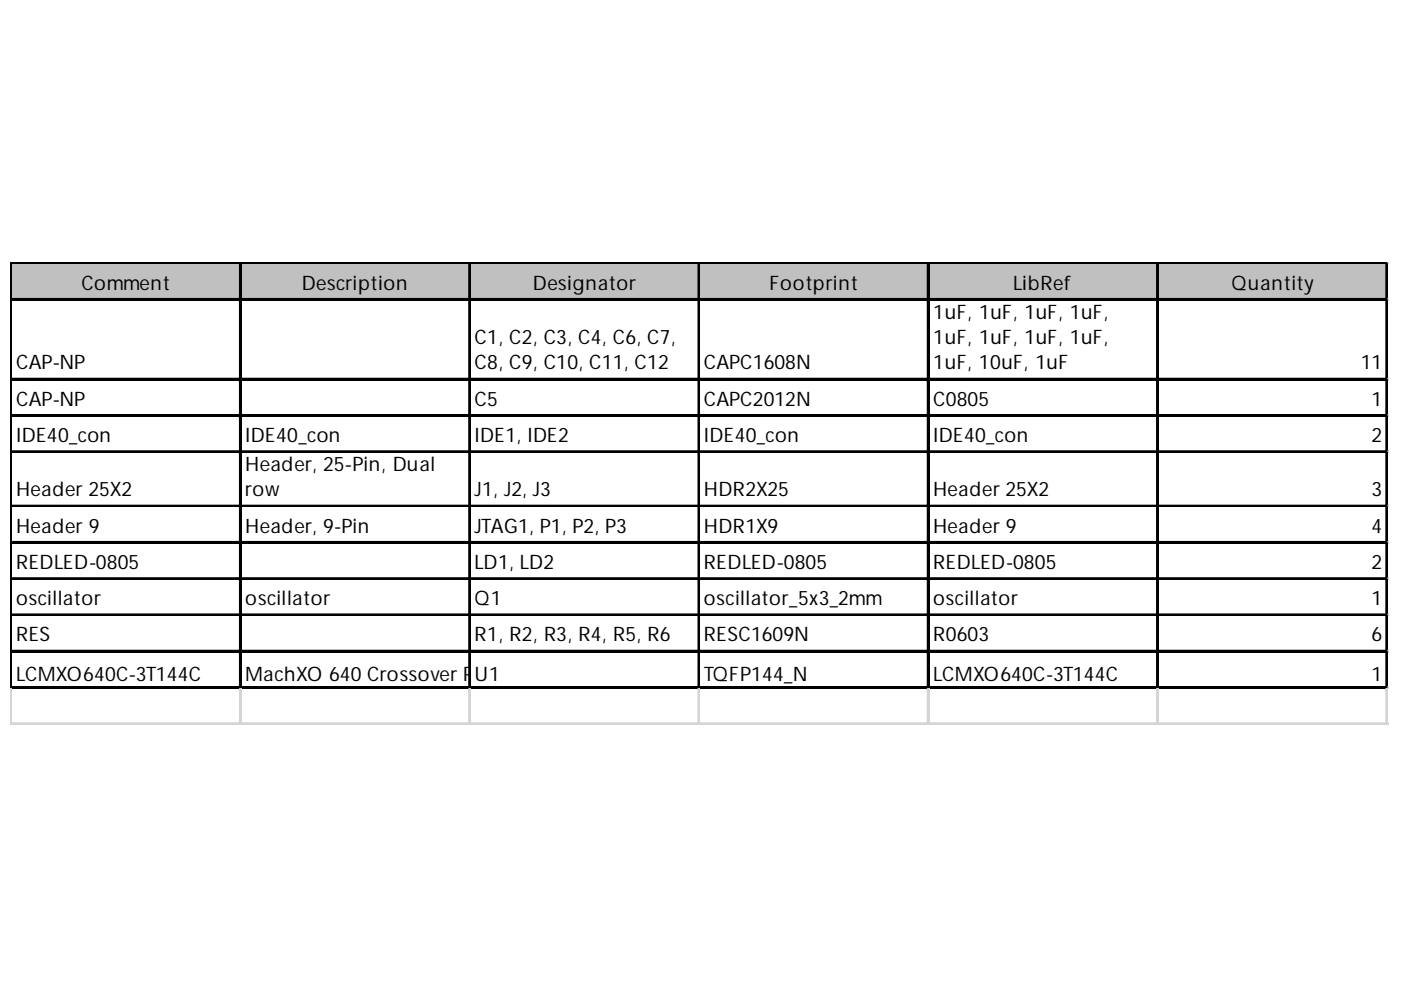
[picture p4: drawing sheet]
<svg xmlns="http://www.w3.org/2000/svg" width="297mm" height="210mm" viewBox="0 0 297 210" stroke-linecap="round" stroke-linejoin="round" font-family="sans-serif">
<defs><g id="words">
<g font-size="4.2">
<text x="17.3" y="61.4">Comment</text>
<text x="64" y="61.4">Description</text>
<text x="113" y="61.4">Designator</text>
<text x="163.1" y="61.4">Footprint</text>
<text x="214.8" y="61.4">LibRef</text>
<text x="261.1" y="61.4">Quantity</text>
<text x="197.8" y="67.5">1uF, 1uF, 1uF, 1uF,</text>
<text x="100.6" y="72.9">C1, C2, C3, C4, C6, C7,</text>
<text x="197.8" y="72.9">1uF, 1uF, 1uF, 1uF,</text>
<text x="3.4" y="78.3">CAP-NP</text>
<text x="100.6" y="78.3">C8, C9, C10, C11, C12</text>
<text x="149.2" y="78.3">CAPC1608N</text>
<text x="197.8" y="78.3">1uF, 10uF, 1uF</text>
<text x="288.5" y="78.3">11</text>
<text x="3.4" y="86">CAP-NP</text>
<text x="100.6" y="86">C5</text>
<text x="149.2" y="86">CAPC2012N</text>
<text x="197.8" y="86">C0805</text>
<text x="290.8" y="86">1</text>
<text x="3.4" y="93.7">IDE40_con</text>
<text x="52" y="93.7">IDE40_con</text>
<text x="100.6" y="93.7">IDE1, IDE2</text>
<text x="149.2" y="93.7">IDE40_con</text>
<text x="197.8" y="93.7">IDE40_con</text>
<text x="290.8" y="93.7">2</text>
<text x="52" y="99.8">Header, 25-Pin, Dual</text>
<text x="3.4" y="105.2">Header 25X2</text>
<text x="52" y="105.2">row</text>
<text x="100.6" y="105.2">J1, J2, J3</text>
<text x="149.2" y="105.2">HDR2X25</text>
<text x="197.8" y="105.2">Header 25X2</text>
<text x="290.8" y="105.2">3</text>
<text x="3.4" y="112.9">Header 9</text>
<text x="52" y="112.9">Header, 9-Pin</text>
<text x="100.6" y="112.9">JTAG1, P1, P2, P3</text>
<text x="149.2" y="112.9">HDR1X9</text>
<text x="197.8" y="112.9">Header 9</text>
<text x="290.8" y="112.9">4</text>
<text x="3.4" y="120.6">REDLED-0805</text>
<text x="100.6" y="120.6">LD1, LD2</text>
<text x="149.2" y="120.6">REDLED-0805</text>
<text x="197.8" y="120.6">REDLED-0805</text>
<text x="290.8" y="120.6">2</text>
<text x="3.4" y="128.3">oscillator</text>
<text x="52" y="128.3">oscillator</text>
<text x="100.6" y="128.3">Q1</text>
<text x="149.2" y="128.3">oscillator_5x3_2mm</text>
<text x="197.8" y="128.3">oscillator</text>
<text x="290.8" y="128.3">1</text>
<text x="3.4" y="136">RES</text>
<text x="100.6" y="136">R1, R2, R3, R4, R5, R6</text>
<text x="149.2" y="136">RESC1609N</text>
<text x="197.8" y="136">R0603</text>
<text x="290.8" y="136">6</text>
<text x="3.4" y="144.4">LCMXO640C-3T144C</text>
<text x="52" y="144.4">MachXO 640 Crossover P</text>
<text x="100.5" y="144.4">LD, 1.8V/2.5V/3.3V, 113 UTsQFI/Os, 144-Pins TQFP,</text>
<text x="100.6" y="144.4">U1</text>
<text x="151.8" y="144.4">er P144_N</text>
<text x="197.2" y="144.4">SLpMXOG640C-3T Commercial Grade</text>
<text x="199.8" y="144.4">Ceed</text>
<text x="213.8" y="144.4">rade-3,144C</text>
<text x="290.8" y="144.4">1</text>
</g>
</g></defs>
<path d="M2.6 56h291.7v7.7h-291.7z" fill="#c0c0c0"/>
<g fill="none" stroke="#000" stroke-width=".39">
<path d="M2.2 55.7v90.3M2.4 55.7v90.3M2.6 55.7h291.7M50.9 56.1v89.9M51 56.1v89.9M99.5 56.1v89.9M99.7 56.1v89.9M148.1 56.1v89.9M148.3 56.1v89.9M196.7 56.1v89.9M196.9 56.1v89.9M245.3 56.1v89.9"/>
<path d="M245.5 56.1v89.9M293.9 56.1v89.9M294.1 56.1v89.9M2.6 63.4h291.7M2.6 80.3h291.7M2.6 88h291.7M2.6 95.7h291.7M2.6 107.2h291.7M2.6 114.9h291.7M2.6 122.6h291.7M2.6 130.3h291.7M2.6 138h291.7"/>
<path d="M2.6 145.6h291.7"/>
</g>
<path d="M2.6 55.9h291.7M2.6 63.6h291.7M2.6 80.5h291.7M2.6 88.2h291.7M2.6 95.9h291.7M2.6 107.4h291.7M2.6 115.1h291.7M2.6 122.8h291.7M2.6 130.5h291.7M2.6 138.1h291.7M2.6 145.8h291.7" fill="none" stroke="#000" stroke-width=".38"/>
<g fill="none" stroke="#d4d4d4" stroke-width=".39">
<path d="M294.3 55.7h.1M2.2 146v7.6M2.4 146v7.6M50.9 146v7.6M51 146v7.6M99.5 146v7.6M99.7 146v7.6M148.1 146v7.6M148.3 146v7.6M196.7 146v7.6M196.9 146v7.6M245.3 146v7.6"/>
<path d="M245.5 146v7.6M293.9 146v7.6M294.1 146v7.6"/>
</g>
<path d="M294.3 55.7v.4z" fill="#d4d4d4"/>
<path d="M294.3 63.4h.1" fill="none" stroke="#d4d4d4" stroke-width=".39"/>
<path d="M294.3 63.4v.3z" fill="#d4d4d4"/>
<path d="M294.3 80.3h.1" fill="none" stroke="#d4d4d4" stroke-width=".39"/>
<path d="M294.3 80.3v.4z" fill="#d4d4d4"/>
<path d="M294.3 88h.1" fill="none" stroke="#d4d4d4" stroke-width=".39"/>
<path d="M294.3 88v.4z" fill="#d4d4d4"/>
<path d="M294.3 95.7h.1" fill="none" stroke="#d4d4d4" stroke-width=".39"/>
<path d="M294.3 95.7v.3z" fill="#d4d4d4"/>
<path d="M294.3 107.2h.1" fill="none" stroke="#d4d4d4" stroke-width=".39"/>
<path d="M294.3 107.2v.4z" fill="#d4d4d4"/>
<path d="M294.3 114.9h.1" fill="none" stroke="#d4d4d4" stroke-width=".39"/>
<path d="M294.3 114.9v.4z" fill="#d4d4d4"/>
<path d="M294.3 122.6h.1" fill="none" stroke="#d4d4d4" stroke-width=".39"/>
<path d="M294.3 122.6v.4z" fill="#d4d4d4"/>
<path d="M294.3 130.3h.1" fill="none" stroke="#d4d4d4" stroke-width=".39"/>
<path d="M294.3 130.3v.3z" fill="#d4d4d4"/>
<path d="M294.3 138h.1" fill="none" stroke="#d4d4d4" stroke-width=".39"/>
<path d="M294.3 138v.3z" fill="#d4d4d4"/>
<path d="M294.3 145.6h.1" fill="none" stroke="#d4d4d4" stroke-width=".39"/>
<path d="M294.3 145.6v.4z" fill="#d4d4d4"/>
<path d="M2.2 153.3h292.1" fill="none" stroke="#d4d4d4" stroke-width=".39"/>
<path d="M2.2 153.5h292.1" fill="none" stroke="#d4d4d4" stroke-width=".27"/>
<use href="#words"/>
</svg>
